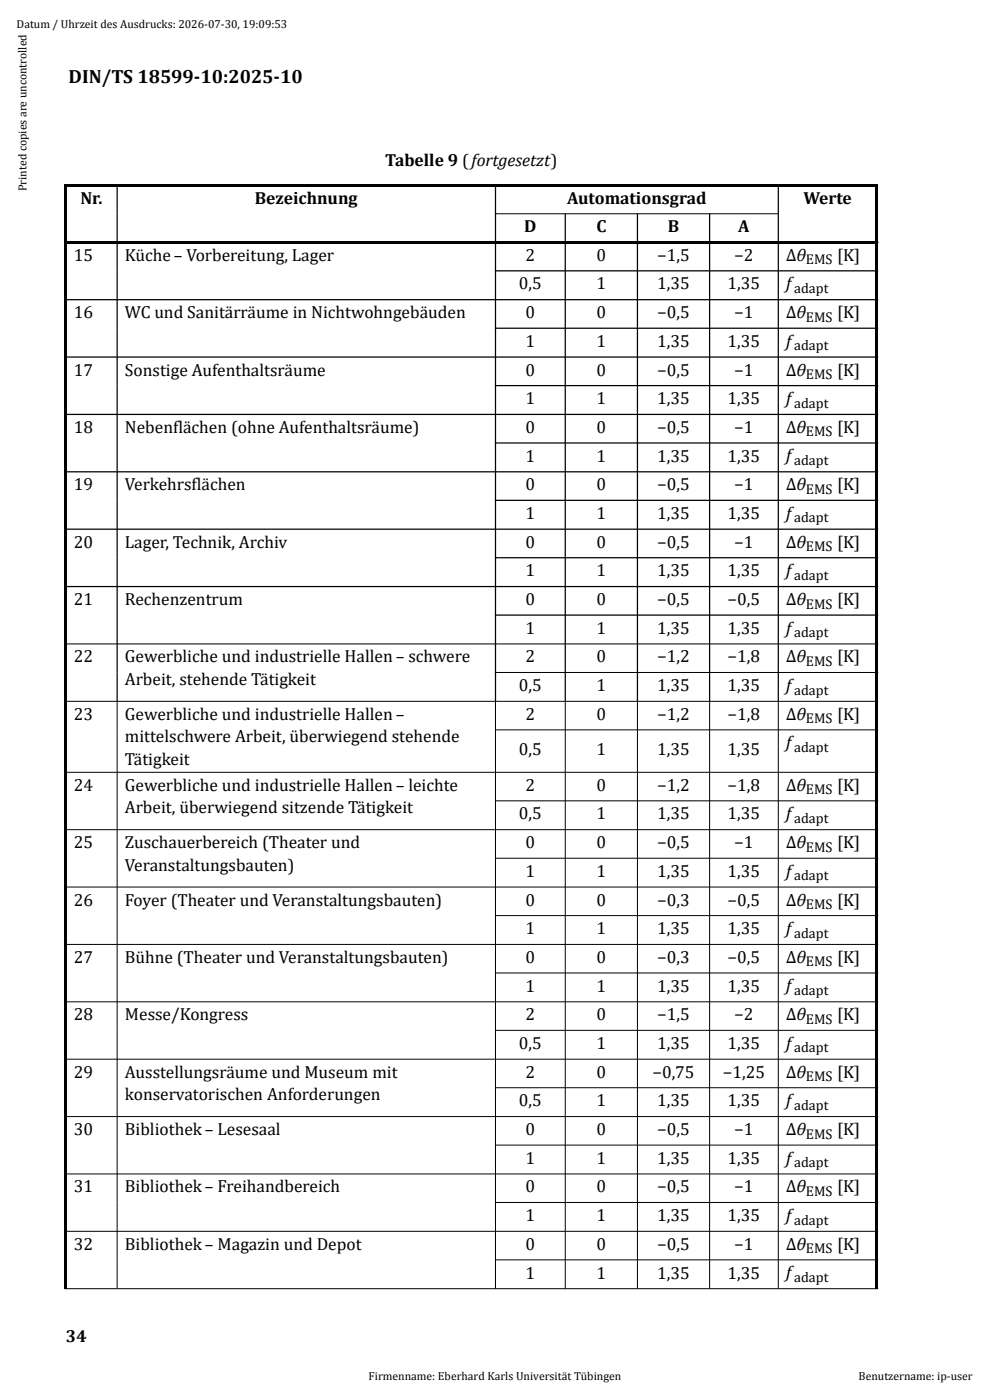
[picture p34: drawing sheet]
<svg xmlns="http://www.w3.org/2000/svg" width="210mm" height="297mm" viewBox="0 0 210 297" stroke-linecap="round" stroke-linejoin="round" font-family="sans-serif">
<defs><g id="words">
<text font-size="4.1" x="14.5" y="17.6">DIN/TS 18599-10:2025-10</text>
<g font-size="3.7">
<text x="81.7" y="35.1">Tabelle 9 (fortgesetzt)</text>
<text x="17.1" y="43.2">Nr.</text>
<text x="54.1" y="43.2">Bezeichnung</text>
<text x="120.3" y="43.2">Automationsgrad</text>
<text x="170.4" y="43.2">Werte</text>
<text x="111.2" y="49.3">D</text>
<text x="126.5" y="49.3">C</text>
<text x="141.7" y="49.3">B</text>
<text x="156.6" y="49.3">A</text>
<text x="15.7" y="55.3">15</text>
<text x="26.5" y="55.3">Küche– Vorbereitung, Lager</text>
<text x="111.5" y="55.3">2</text>
<text x="126.5" y="55.3">0</text>
<text x="139.4" y="55.3">−1,5</text>
<text x="155.8" y="55.3">−2</text>
<text x="166.7" y="55.3">Δθ</text>
<text x="177.6" y="55.3">[K]</text>
<text x="110.1" y="61.4">0,5</text>
<text x="126.5" y="61.4">1</text>
<text x="139.4" y="61.4">1,35</text>
<text x="154.4" y="61.4">1,35</text>
<text x="166.7" y="61.4">f</text>
<text x="15.7" y="67.5">16</text>
<text x="26.5" y="67.5">WC und Sanitärräume in Nichtwohngebäuden</text>
<text x="111.5" y="67.5">0</text>
<text x="126.5" y="67.5">0</text>
<text x="139.4" y="67.5">−0,5</text>
<text x="155.8" y="67.5">−1</text>
<text x="166.7" y="67.5">Δθ</text>
<text x="177.6" y="67.5">[K]</text>
<text x="111.5" y="73.6">1</text>
<text x="126.5" y="73.6">1</text>
<text x="139.4" y="73.6">1,35</text>
<text x="154.4" y="73.6">1,35</text>
<text x="166.7" y="73.6">f</text>
<text x="15.7" y="79.7">17</text>
<text x="26.5" y="79.7">Sonstige Aufenthaltsräume</text>
<text x="111.5" y="79.7">0</text>
<text x="126.5" y="79.7">0</text>
<text x="139.4" y="79.7">−0,5</text>
<text x="155.8" y="79.7">−1</text>
<text x="166.7" y="79.7">Δθ</text>
<text x="177.6" y="79.7">[K]</text>
<text x="111.5" y="85.8">1</text>
<text x="126.5" y="85.8">1</text>
<text x="139.4" y="85.8">1,35</text>
<text x="154.4" y="85.8">1,35</text>
<text x="166.7" y="85.7">f</text>
<text x="15.7" y="91.8">18</text>
<text x="26.5" y="91.8">Nebenflächen (ohne Aufenthaltsräume)</text>
<text x="111.5" y="91.8">0</text>
<text x="126.5" y="91.8">0</text>
<text x="139.4" y="91.8">−0,5</text>
<text x="155.8" y="91.8">−1</text>
<text x="166.7" y="91.8">Δθ</text>
<text x="177.6" y="91.8">[K]</text>
<text x="111.5" y="97.9">1</text>
<text x="126.5" y="97.9">1</text>
<text x="139.4" y="97.9">1,35</text>
<text x="154.4" y="97.9">1,35</text>
<text x="166.7" y="97.9">f</text>
<text x="15.7" y="104">19</text>
<text x="26.5" y="104">Verkehrsflächen</text>
<text x="111.5" y="104">0</text>
<text x="126.5" y="104">0</text>
<text x="139.4" y="104">−0,5</text>
<text x="155.8" y="104">−1</text>
<text x="166.7" y="104">Δθ</text>
<text x="177.6" y="104">[K]</text>
<text x="111.5" y="110.1">1</text>
<text x="126.5" y="110.1">1</text>
<text x="139.4" y="110.1">1,35</text>
<text x="154.4" y="110.1">1,35</text>
<text x="166.7" y="110.1">f</text>
<text x="15.7" y="116.2">20</text>
<text x="26.5" y="116.2">Lager, Technik, Archiv</text>
<text x="111.5" y="116.2">0</text>
<text x="126.5" y="116.2">0</text>
<text x="139.4" y="116.2">−0,5</text>
<text x="155.8" y="116.2">−1</text>
<text x="166.7" y="116.2">Δθ</text>
<text x="177.6" y="116.2">[K]</text>
<text x="111.5" y="122.3">1</text>
<text x="126.5" y="122.3">1</text>
<text x="139.4" y="122.3">1,35</text>
<text x="154.4" y="122.3">1,35</text>
<text x="166.7" y="122.2">f</text>
<text x="15.7" y="128.4">21</text>
<text x="26.5" y="128.4">Rechenzentrum</text>
<text x="111.5" y="128.4">0</text>
<text x="126.5" y="128.4">0</text>
<text x="139.4" y="128.4">−0,5</text>
<text x="154.4" y="128.4">−0,5</text>
<text x="166.7" y="128.4">Δθ</text>
<text x="177.6" y="128.4">[K]</text>
<text x="111.5" y="134.4">1</text>
<text x="126.5" y="134.4">1</text>
<text x="139.4" y="134.4">1,35</text>
<text x="154.4" y="134.4">1,35</text>
<text x="166.7" y="134.4">f</text>
<text x="15.7" y="140.5">22</text>
<text x="26.5" y="140.5">Gewerbliche und industrielle Hallen– schwere</text>
<text x="111.5" y="140.5">2</text>
<text x="126.5" y="140.5">0</text>
<text x="139.4" y="140.5">−1,2</text>
<text x="154.4" y="140.5">−1,8</text>
<text x="166.7" y="140.5">Δθ</text>
<text x="177.6" y="140.5">[K]</text>
<text x="26.5" y="145.3">Arbeit, stehende Tätigkeit</text>
<text x="110.1" y="146.6">0,5</text>
<text x="126.5" y="146.6">1</text>
<text x="139.4" y="146.6">1,35</text>
<text x="154.4" y="146.6">1,35</text>
<text x="166.7" y="146.6">f</text>
<text x="15.7" y="152.7">23</text>
<text x="26.5" y="152.7">Gewerbliche und industrielle Hallen–</text>
<text x="111.5" y="152.7">2</text>
<text x="126.5" y="152.7">0</text>
<text x="139.4" y="152.7">−1,2</text>
<text x="154.4" y="152.7">−1,8</text>
<text x="166.7" y="152.7">Δθ</text>
<text x="177.6" y="152.7">[K]</text>
<text x="26.5" y="157.5">mittelschwere Arbeit, überwiegend stehende</text>
<text x="110.1" y="160.2">0,5</text>
<text x="126.5" y="160.2">1</text>
<text x="139.4" y="160.2">1,35</text>
<text x="154.4" y="160.2">1,35</text>
<text x="166.7" y="158.8">f</text>
<text x="15.7" y="167.8">24</text>
<text x="26.5" y="162.2">Tätigkeit</text>
<text x="26.5" y="167.8">Gewerbliche und industrielle Hallen– leichte</text>
<text x="111.5" y="167.8">2</text>
<text x="126.5" y="167.8">0</text>
<text x="139.4" y="167.8">−1,2</text>
<text x="154.4" y="167.8">−1,8</text>
<text x="166.7" y="167.8">Δθ</text>
<text x="177.6" y="167.8">[K]</text>
<text x="26.5" y="172.5">Arbeit, überwiegend sitzende Tätigkeit</text>
<text x="110.1" y="173.8">0,5</text>
<text x="126.5" y="173.8">1</text>
<text x="139.4" y="173.8">1,35</text>
<text x="154.4" y="173.8">1,35</text>
<text x="166.7" y="173.8">f</text>
<text x="15.7" y="179.9">25</text>
<text x="26.5" y="179.9">Zuschauerbereich (Theater und</text>
<text x="111.5" y="179.9">0</text>
<text x="126.5" y="179.9">0</text>
<text x="139.4" y="179.9">−0,5</text>
<text x="155.8" y="179.9">−1</text>
<text x="166.7" y="179.9">Δθ</text>
<text x="177.6" y="179.9">[K]</text>
<text x="26.5" y="184.7">Veranstaltungsbauten)</text>
<text x="166.7" y="186">f</text>
<text x="111.5" y="186">1</text>
<text x="126.5" y="186">1</text>
<text x="139.4" y="186">1,35</text>
<text x="154.4" y="186">1,35</text>
<text x="15.7" y="192.1">26</text>
<text x="26.5" y="192.1">Foyer (Theater und Veranstaltungsbauten)</text>
<text x="111.5" y="192.1">0</text>
<text x="126.5" y="192.1">0</text>
<text x="139.4" y="192.1">−0,3</text>
<text x="154.4" y="192.1">−0,5</text>
<text x="166.7" y="192.1">Δθ</text>
<text x="177.6" y="192.1">[K]</text>
<text x="111.5" y="198.2">1</text>
<text x="126.5" y="198.2">1</text>
<text x="139.4" y="198.2">1,35</text>
<text x="154.4" y="198.2">1,35</text>
<text x="166.7" y="198.2">f</text>
<text x="15.7" y="204.3">27</text>
<text x="26.5" y="204.3">Bühne (Theater und Veranstaltungsbauten)</text>
<text x="111.5" y="204.3">0</text>
<text x="126.5" y="204.3">0</text>
<text x="139.4" y="204.3">−0,3</text>
<text x="154.4" y="204.3">−0,5</text>
<text x="166.7" y="204.3">Δθ</text>
<text x="177.6" y="204.3">[K]</text>
<text x="111.5" y="210.4">1</text>
<text x="126.5" y="210.4">1</text>
<text x="139.4" y="210.4">1,35</text>
<text x="154.4" y="210.4">1,35</text>
<text x="166.7" y="210.3">f</text>
<text x="15.7" y="216.5">28</text>
<text x="26.5" y="216.5">Messe/Kongress</text>
<text x="111.5" y="216.5">2</text>
<text x="126.5" y="216.5">0</text>
<text x="139.4" y="216.5">−1,5</text>
<text x="155.8" y="216.5">−2</text>
<text x="166.7" y="216.5">Δθ</text>
<text x="177.6" y="216.5">[K]</text>
<text x="110.1" y="222.5">0,5</text>
<text x="126.5" y="222.5">1</text>
<text x="139.4" y="222.5">1,35</text>
<text x="154.4" y="222.5">1,35</text>
<text x="166.7" y="222.5">f</text>
<text x="15.7" y="228.6">29</text>
<text x="26.5" y="233.4">konservatorischen Anforderungen</text>
<text x="26.5" y="228.6">Ausstellungsräume und Museum mit</text>
<text x="111.5" y="228.6">2</text>
<text x="126.5" y="228.6">0</text>
<text x="138.4" y="228.6">−0,75</text>
<text x="153.3" y="228.6">−1,25</text>
<text x="166.7" y="228.6">Δθ</text>
<text x="177.6" y="228.6">[K]</text>
<text x="110.1" y="234.7">0,5</text>
<text x="126.5" y="234.7">1</text>
<text x="139.4" y="234.7">1,35</text>
<text x="154.4" y="234.7">1,35</text>
<text x="166.7" y="234.7">f</text>
<text x="15.7" y="240.8">30</text>
<text x="26.5" y="240.8">Bibliothek– Lesesaal</text>
<text x="111.5" y="240.8">0</text>
<text x="126.5" y="240.8">0</text>
<text x="139.4" y="240.8">−0,5</text>
<text x="155.8" y="240.8">−1</text>
<text x="166.7" y="240.8">Δθ</text>
<text x="177.6" y="240.8">[K]</text>
<text x="111.5" y="246.9">1</text>
<text x="126.5" y="246.9">1</text>
<text x="139.4" y="246.9">1,35</text>
<text x="154.4" y="246.9">1,35</text>
<text x="166.7" y="246.9">f</text>
<text x="15.7" y="253">31</text>
<text x="26.5" y="253">Bibliothek– Freihandbereich</text>
<text x="111.5" y="253">0</text>
<text x="126.5" y="253">0</text>
<text x="139.4" y="253">−0,5</text>
<text x="155.8" y="253">−1</text>
<text x="166.7" y="253">Δθ</text>
<text x="177.6" y="253">[K]</text>
<text x="111.5" y="259.1">1</text>
<text x="126.5" y="259.1">1</text>
<text x="139.4" y="259.1">1,35</text>
<text x="154.4" y="259.1">1,35</text>
<text x="166.7" y="259">f</text>
<text x="15.7" y="265.1">32</text>
<text x="26.5" y="265.1">Bibliothek– Magazin und Depot</text>
<text x="111.5" y="265.1">0</text>
<text x="126.5" y="265.1">0</text>
<text x="139.4" y="265.1">−0,5</text>
<text x="155.8" y="265.1">−1</text>
<text x="166.7" y="265.1">Δθ</text>
<text x="177.6" y="265.1">[K]</text>
<text x="111.5" y="271.2">1</text>
<text x="126.5" y="271.2">1</text>
<text x="139.4" y="271.2">1,35</text>
<text x="154.4" y="271.2">1,35</text>
<text x="166.7" y="271.2">f</text>
<text x="14" y="284.7">34</text>
</g>
<g font-size="3">
<text x="171" y="56.1">EMS</text>
<text x="168.5" y="62.1">adapt</text>
<text x="171" y="68.3">EMS</text>
<text x="168.5" y="74.3">adapt</text>
<text x="171" y="80.4">EMS</text>
<text x="168.5" y="86.5">adapt</text>
<text x="171" y="92.6">EMS</text>
<text x="168.5" y="98.7">adapt</text>
<text x="171" y="104.8">EMS</text>
<text x="168.5" y="110.8">adapt</text>
<text x="171" y="116.9">EMS</text>
<text x="168.5" y="123">adapt</text>
<text x="171" y="129.1">EMS</text>
<text x="168.5" y="135.2">adapt</text>
<text x="171" y="141.3">EMS</text>
<text x="168.5" y="147.3">adapt</text>
<text x="171" y="153.5">EMS</text>
<text x="168.5" y="159.5">adapt</text>
<text x="171" y="168.5">EMS</text>
<text x="168.5" y="174.6">adapt</text>
<text x="171" y="180.7">EMS</text>
<text x="168.5" y="186.7">adapt</text>
<text x="171" y="192.9">EMS</text>
<text x="168.5" y="198.9">adapt</text>
<text x="171" y="205">EMS</text>
<text x="168.5" y="211.1">adapt</text>
<text x="171" y="217.2">EMS</text>
<text x="168.5" y="223.3">adapt</text>
<text x="171" y="229.4">EMS</text>
<text x="168.5" y="235.4">adapt</text>
<text x="171" y="241.6">EMS</text>
<text x="168.5" y="247.6">adapt</text>
<text x="171" y="253.7">EMS</text>
<text x="168.5" y="259.8">adapt</text>
<text x="171" y="265.9">EMS</text>
<text x="168.5" y="272">adapt</text>
</g>
<g font-size="2.5">
<text x="3.5" y="6">Datum / Uhrzeit des Ausdrucks: 2026-07-30, 19:09:53</text>
<text x="5.6" y="40.6" transform="rotate(-90 5.6 40.6)">Printed copies are uncontrolled</text>
<text x="78.2" y="292.7">Firmenname: Eberhard Karls Universität Tübingen</text>
<text x="182.1" y="292.7">Benutzername: ip-user</text>
</g>
</g></defs>
<g fill="#000">
<path d="M13.7 39h172.6v.6h-172.6zM13.7 39.3h.6v6h-.6zM13.7 45.3h.6v6.1h-.6zM13.7 51.4h.6v6.1h-.6zM13.7 51.1h11.3v.6h-11.3zM24.7 51.1h80.5v.6h-80.5zM105 51.1h15v.6h-15zM119.8 51.1h15.5v.6h-15.5zM135.1 51.1h15.6v.6h-15.6zM150.4 51.1h14.8v.6h-14.8zM165 51.1h21.3v.6h-21.3zM185.8 39.3h.5v6h-.5z"/>
<path d="M185.8 45.3h.5v6.1h-.5zM185.8 45.1h.5v.5h-.5zM185.8 51.4h.5v6.1h-.5zM185.8 51.1h.5v.6h-.5zM13.7 57.5h.6v6.1h-.6zM13.7 63.6h.6v6h-.6zM13.7 69.6h.6v6.1h-.6zM185.8 57.5h.5v6.1h-.5zM185.8 63.6h.5v6h-.5zM185.8 69.6h.5v6.1h-.5zM13.7 75.7h.6v6.1h-.6zM13.7 81.8h.6v6.1h-.6z"/>
<path d="M13.7 87.9h.6v6.1h-.6zM185.8 75.7h.5v6.1h-.5zM185.8 81.8h.5v6.1h-.5zM185.8 87.9h.5v6.1h-.5zM13.7 94h.6v6.1h-.6zM13.7 100.1h.6v6h-.6zM13.7 106.1h.6v6.2h-.6zM13.7 112.3h.6v6h-.6zM185.8 94h.5v6.1h-.5zM185.8 100.1h.5v6h-.5zM185.8 106.1h.5v6.2h-.5zM185.8 112.3h.5v6h-.5z"/>
<path d="M13.7 118.3h.6v6.1h-.6zM13.7 124.4h.6v6.1h-.6zM13.7 130.5h.6v6.1h-.6zM185.8 118.3h.5v6.1h-.5zM185.8 124.4h.5v6.1h-.5zM185.8 130.5h.5v6.1h-.5zM13.7 136.6h.6v6.1h-.6zM13.7 142.7h.6v6.1h-.6zM13.7 148.8h.6v6h-.6zM185.8 136.6h.5v6.1h-.5zM185.8 142.7h.5v6.1h-.5zM185.8 148.8h.5v6h-.5z"/>
<path d="M13.7 154.8h.6v9h-.6zM13.7 163.8h.6v6.1h-.6zM13.7 169.9h.6v6.1h-.6zM185.8 154.8h.5v9h-.5zM185.8 163.8h.5v6.1h-.5zM185.8 169.9h.5v6.1h-.5zM13.7 176h.6v6.1h-.6zM13.7 182.1h.6v6.1h-.6zM13.7 188.2h.6v6h-.6zM185.8 176h.5v6.1h-.5zM185.8 182.1h.5v6.1h-.5zM185.8 188.2h.5v6h-.5z"/>
<path d="M13.7 194.2h.6v6.2h-.6zM13.7 200.4h.6v6h-.6zM13.7 206.4h.6v6.1h-.6zM13.7 212.5h.6v6.1h-.6zM185.8 194.2h.5v6.2h-.5zM185.8 200.4h.5v6h-.5zM185.8 206.4h.5v6.1h-.5zM185.8 212.5h.5v6.1h-.5zM13.7 218.6h.6v6.1h-.6zM13.7 224.7h.6v6.1h-.6zM13.7 230.8h.6v6.1h-.6zM185.8 218.6h.5v6.1h-.5z"/>
<path d="M185.8 224.7h.5v6.1h-.5zM185.8 230.8h.5v6.1h-.5zM13.7 236.9h.6v6h-.6zM13.7 242.9h.6v6.1h-.6zM13.7 249h.6v6.1h-.6zM185.8 236.9h.5v6h-.5zM185.8 242.9h.5v6.1h-.5zM185.8 249h.5v6.1h-.5zM13.7 255.1h.6v6.1h-.6zM13.7 261.2h.6v6.1h-.6zM13.7 267.3h.6v6.1h-.6zM185.8 255.1h.5v6.1h-.5z"/>
<path d="M185.8 261.2h.5v6.1h-.5zM185.8 267.3h.5v6.1h-.5z"/>
</g>
<g fill="none" stroke="#000" stroke-width=".26">
<path d="M24.8 39.3v109.5M105.1 39.3v109.5M165.1 39.3v109.5M13.7 51.4h172.6M105 57.5h81.3M119.9 45.3v103.5M135.2 45.3v103.5M150.5 45.3v103.5M13.7 63.6h172.6M13.7 75.7h172.6M105 69.6h81.3M13.7 87.9h172.6"/>
<path d="M105 81.8h81.3M105 94h81.3M13.7 100.1h172.6M13.7 112.3h172.6M105 106.1h81.3M105 118.3h81.3M13.7 124.4h172.6M105 130.5h81.3"/>
</g>
<g fill="none" stroke="#000" stroke-width=".21">
<path d="M105 45.3h60.2M13.7 136.6h172.6M13.7 148.8h172.6M24.8 148.8v124.6M105 142.7h81.3M105 154.8h81.3M105.1 148.8v124.6M119.9 148.8v124.6M135.2 148.8v124.6M150.5 148.8v124.6M165.1 148.8v124.6M13.7 163.8h172.6"/>
<path d="M13.7 176h172.6M105 169.9h81.3M13.7 188.2h172.6M105 182.1h81.3M105 194.2h81.3M13.7 200.4h172.6M13.7 212.5h172.6M105 206.4h81.3M105 218.6h81.3M13.7 224.7h172.6M13.7 236.9h172.6M105 230.8h81.3"/>
<path d="M13.7 249h172.6M105 242.9h81.3M105 255.1h81.3M13.7 261.2h172.6M13.7 273.4h172.6M105 267.3h81.3"/>
</g>
<use href="#words"/>
</svg>
